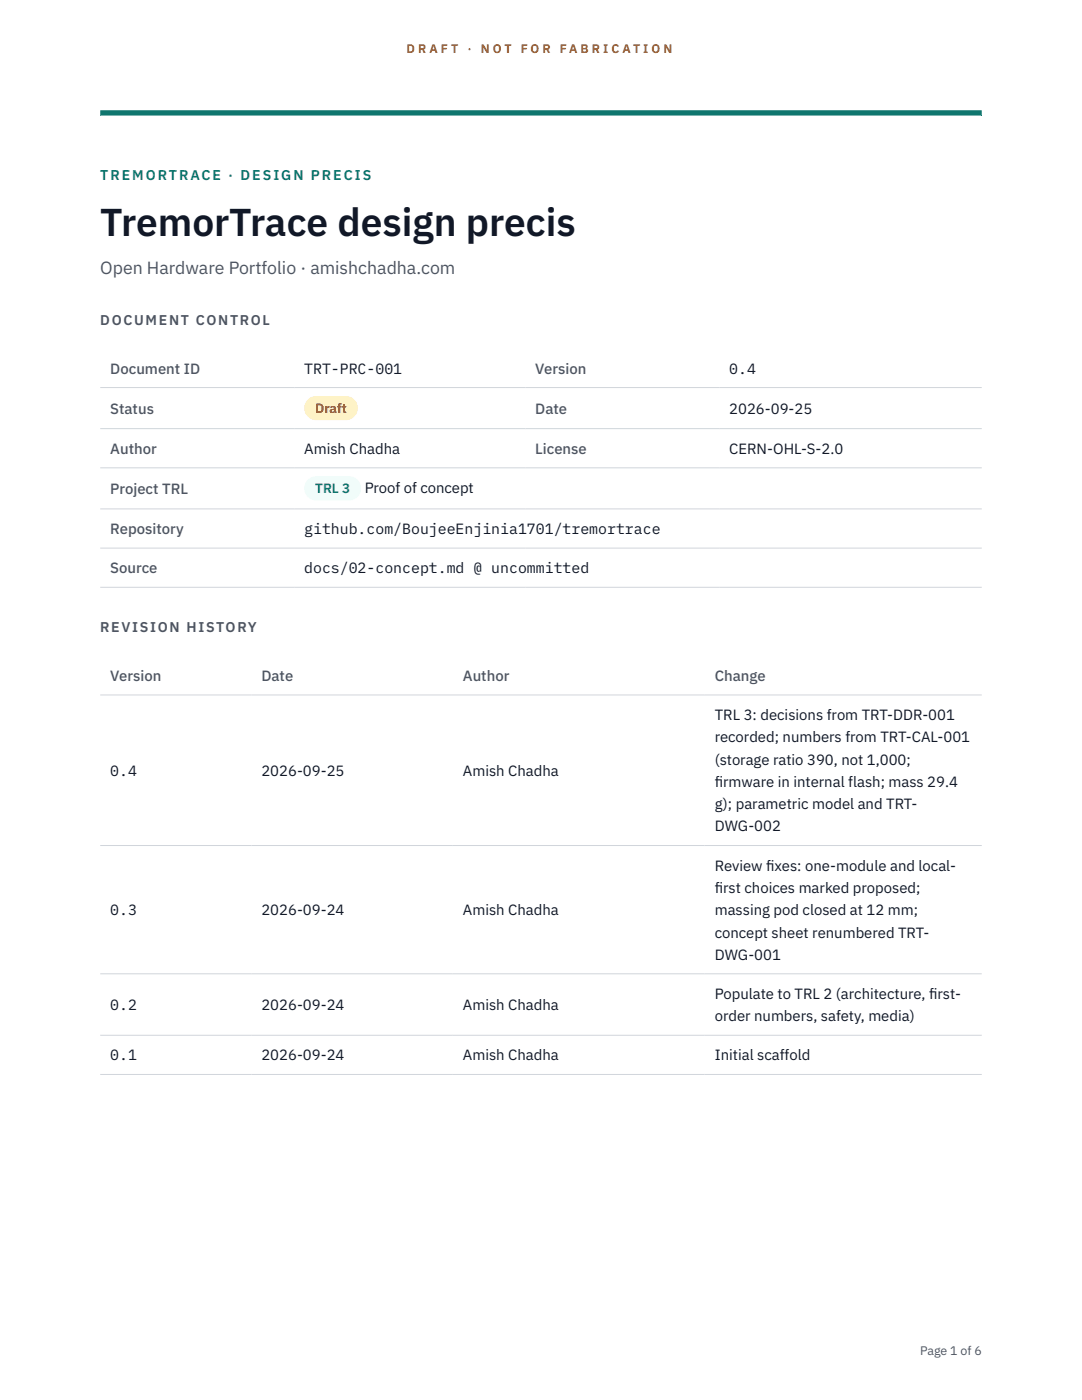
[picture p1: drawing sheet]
<svg xmlns="http://www.w3.org/2000/svg" width="216mm" height="279mm" viewBox="0 0 216 279" stroke-linecap="round" stroke-linejoin="round" font-family="sans-serif">
<defs><g id="words">
<text font-size="7.8" fill="#111827" x="20" y="47.1">TremorTrace design precis</text>
<text font-size="3.5" fill="#4b5563" x="20" y="54.6">Open Hardware Portfolio · amishchadha.com</text>
<g font-size="3" fill="#4b5563">
<text x="22" y="74.5">Document ID</text>
<text x="106.8" y="74.5">Version</text>
<text x="22" y="82.6">Status</text>
<text x="106.8" y="82.6">Date</text>
<text x="22" y="90.6">Author</text>
<text x="106.8" y="90.6">License</text>
<text x="22" y="98.6">Project TRL</text>
<text x="22" y="106.6">Repository</text>
<text x="22" y="114.4">Source</text>
<text x="22" y="135.9">Version</text>
<text x="52.2" y="135.9">Date</text>
<text x="92.4" y="135.9">Author</text>
<text x="142.6" y="135.9">Change</text>
</g>
<g font-size="3" fill="#111827">
<text x="60.7" y="74.5">TRT-PRC-001</text>
<text x="145.5" y="74.5">0.4</text>
<text x="145.5" y="82.6">2026-09-25</text>
<text x="60.7" y="90.6">Amish Chadha</text>
<text x="145.5" y="90.6">CERN-OHL-S-2.0</text>
<text x="72.8" y="98.5">Proof of concept</text>
<text x="60.7" y="106.6">github.com/BoujeeEnjinia1701/tremortrace</text>
<text x="60.7" y="114.4">docs/02-concept.md @ uncommitted</text>
<text x="142.6" y="143.7">TRL 3: decisions from TRT-DDR-001</text>
<text x="142.6" y="148.2">recorded; numbers from TRT-CAL-001</text>
<text x="22" y="154.8">0.4</text>
<text x="52.2" y="154.8">2026-09-25</text>
<text x="92.4" y="154.8">Amish Chadha</text>
<text x="142.6" y="152.6">(storage ratio 390, not 1,000;</text>
<text x="142.6" y="157.1">f</text>
<text x="142.6" y="157.1">irmware in internal flash; mass 29.4</text>
<text x="142.6" y="161.5">g); parametric model and TRT-</text>
<text x="142.6" y="165.9">DWG-002</text>
<text x="142.6" y="173.8">Review f</text>
<text x="152.9" y="173.8">ixes: one-module and local-</text>
<text x="142.6" y="178.2">f</text>
<text x="142.6" y="178.2">irst choices marked proposed;</text>
<text x="22" y="182.7">0.3</text>
<text x="52.2" y="182.7">2026-09-24</text>
<text x="92.4" y="182.7">Amish Chadha</text>
<text x="142.6" y="182.7">massing pod closed at 12 mm;</text>
<text x="142.6" y="187.1">concept sheet renumbered TRT-</text>
<text x="142.6" y="191.5">DWG-001</text>
<text x="22" y="201.6">0.2</text>
<text x="52.2" y="201.6">2026-09-24</text>
<text x="92.4" y="201.6">Amish Chadha</text>
<text x="142.6" y="199.4">Populate to TRL 2 (architecture, f</text>
<text x="142.6" y="203.8">order numbers, safety, media)</text>
<text x="185.4" y="199.4">irst-</text>
<text x="22" y="211.6">0.1</text>
<text x="52.2" y="211.6">2026-09-24</text>
<text x="92.4" y="211.6">Amish Chadha</text>
<text x="142.6" y="211.6">Initial scaffold</text>
</g>
<text font-size="2.8" fill="#0f766e" x="20" y="36">TREMORTRACE · DESIGN PRECIS</text>
<g font-size="2.8" fill="#4b5563">
<text x="20" y="64.8">DOCUMENT CONTROL</text>
<text x="20" y="126.2">REVISION HISTORY</text>
</g>
<text font-size="2.7" fill="#92400e" x="62.9" y="82.5">Draft</text>
<text font-size="2.7" fill="#0f766e" x="62.9" y="98.5">TRL 3</text>
<g font-size="2.5" fill="#b45309">
<text x="81.1" y="10.5">D R A F T</text>
<text x="93.3" y="10.5">·</text>
<text x="95.9" y="10.5">N O T</text>
<text x="103.9" y="10.5">F O R</text>
<text x="111.7" y="10.5">F A B R I C A T I O N</text>
</g>
<text font-size="2.5" fill="#4b5563" x="183.6" y="270.3">Page 1 of 6</text>
</g></defs>
<path d="M20 23.1h175.9zM20 22h175.9v1.1h-175.9z" fill-rule="evenodd" fill="#0f766e"/>
<path d="M20 77.3h175.9M20 85.5h175.9M20 93.4h175.9M20 101.6h175.9M20 109.4h175.9M20 117.2h175.9M20 138.7h175.9M20 168.7h175.9M20 194.3h175.9M20 206.6h175.9M20 214.4h175.9" fill="none" stroke="#d1d5db" stroke-width=".2"/>
<path d="M60.7 79h10.7v4.9h-10.7z" fill="#fef3c7"/>
<path d="M60.7 95.1h11.4v4.8h-11.4z" fill="#f0fdfa"/>
<use href="#words"/>
</svg>
